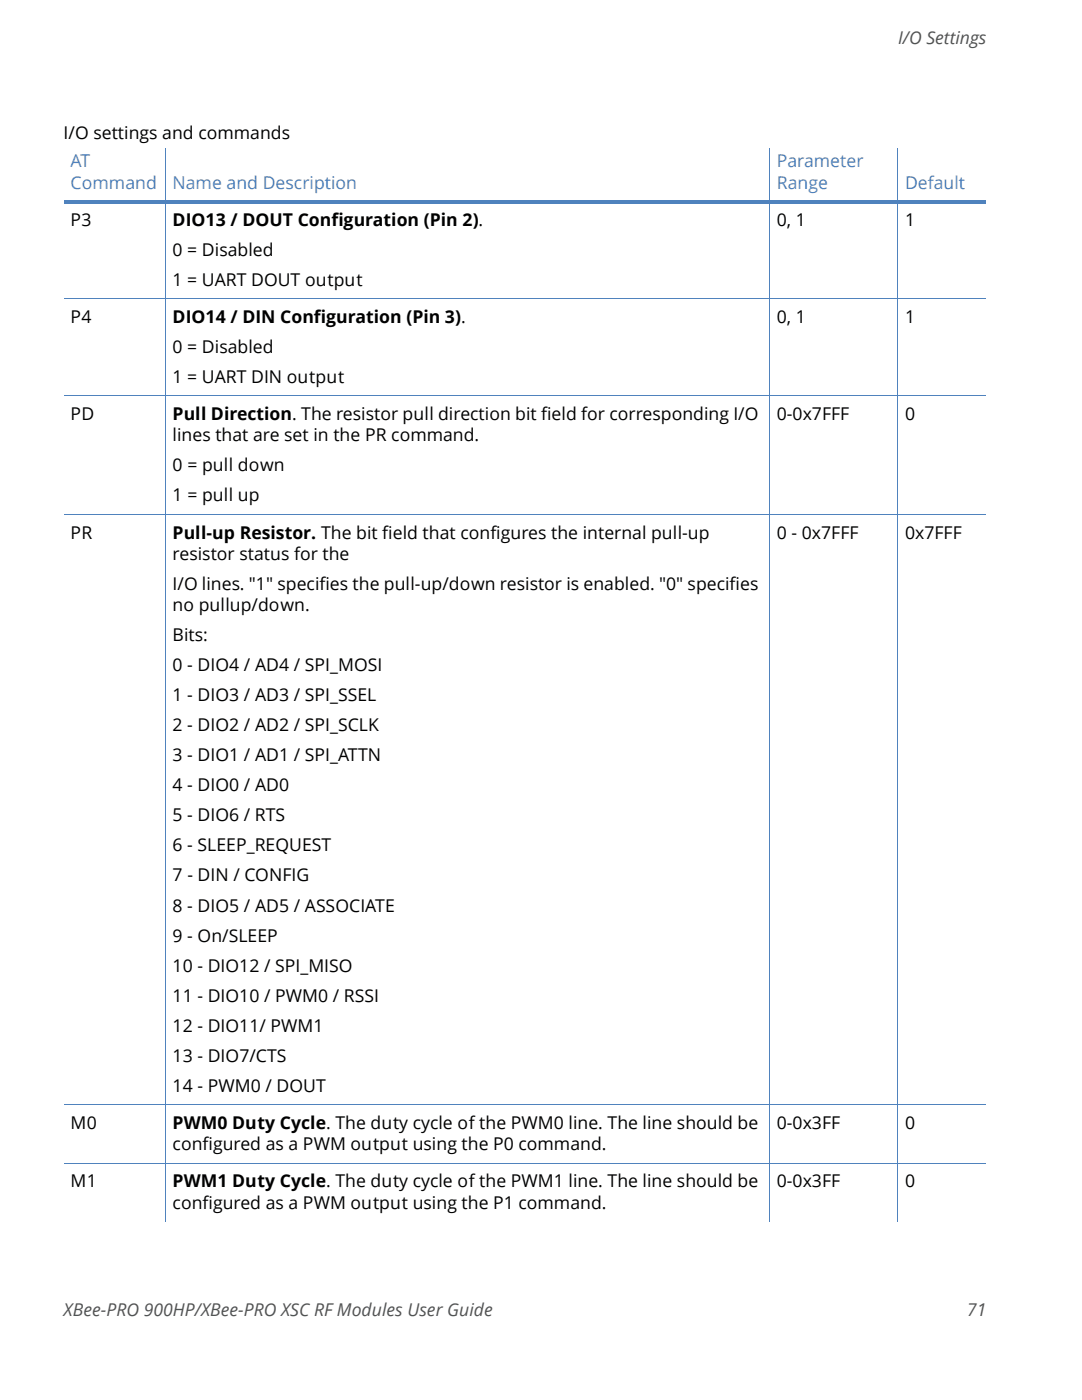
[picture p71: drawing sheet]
<svg xmlns="http://www.w3.org/2000/svg" width="216mm" height="279mm" viewBox="0 0 216 279" stroke-linecap="round" stroke-linejoin="round" font-family="sans-serif">
<defs><g id="words">
<g font-size="3.5" fill="#4f5454">
<text x="179.2" y="8.7">I/O Settings</text>
<text x="12.7" y="262.7">XBee-PRO 900HP/XBee-PRO XSC RF Modules User Guide</text>
<text x="193" y="262.7">71</text>
</g>
<g font-size="3.5">
<text x="12.7" y="27.7">I/O settings and commands</text>
<text x="14.1" y="45">P3</text>
<text x="34.4" y="45">DIO13 / DOUT Configuration (Pin 2).</text>
<text x="155" y="45">0, 1</text>
<text x="180.6" y="45">1</text>
<text x="34.4" y="51">0 = Disabled</text>
<text x="34.4" y="57">1 = UART DOUT output</text>
<text x="14.1" y="64.4">P4</text>
<text x="34.4" y="64.4">DIO14 / DIN Configuration (Pin 3).</text>
<text x="155" y="64.4">0, 1</text>
<text x="180.6" y="64.4">1</text>
<text x="34.4" y="70.4">0 = Disabled</text>
<text x="34.4" y="76.4">1 = UART DIN output</text>
<text x="14.1" y="83.8">PD</text>
<text x="34.4" y="83.8">Pull Direction. The resistor pull direction bit field for corresponding I/O</text>
<text x="155" y="83.8">0-0x7FFF</text>
<text x="180.6" y="83.8">0</text>
<text x="34.4" y="88.1">lines that are set in the PR command.</text>
<text x="34.4" y="94.1">0 = pull down</text>
<text x="34.4" y="100.1">1 = pull up</text>
<text x="14.1" y="107.5">PR</text>
<text x="34.4" y="107.5">Pull-up Resistor. The bit field that configures the internal pull-up</text>
<text x="155" y="107.5">0 - 0x7FFF</text>
<text x="180.6" y="107.5">0x7FFF</text>
<text x="34.4" y="111.7">resistor status for the</text>
<text x="34.4" y="117.7">I/O lines. &quot;1&quot; specifies the pull-up/down resistor is enabled. &quot;0&quot; specifies</text>
<text x="34.4" y="121.9">no pullup/down.</text>
<text x="34.4" y="127.9">Bits:</text>
<text x="34.4" y="133.9">0 - DIO4 / AD4 / SPI_MOSI</text>
<text x="34.4" y="139.9">1 - DIO3 / AD3 / SPI_SSEL</text>
<text x="34.4" y="145.9">2 - DIO2 / AD2 / SPI_SCLK</text>
<text x="34.4" y="151.9">3 - DIO1 / AD1 / SPI_ATTN</text>
<text x="34.4" y="157.9">4 - DIO0 / AD0</text>
<text x="34.4" y="163.9">5 - DIO6 / RTS</text>
<text x="34.4" y="169.9">6 - SLEEP_REQUEST</text>
<text x="34.4" y="175.9">7 - DIN / CONFIG</text>
<text x="34.4" y="181.9">8 - DIO5 / AD5 / ASSOCIATE</text>
<text x="34.4" y="187.9">9 - On/SLEEP</text>
<text x="34.4" y="193.9">10 - DIO12 / SPI_MISO</text>
<text x="34.4" y="199.9">11 - DIO10 / PWM0 / RSSI</text>
<text x="34.4" y="205.9">12 - DIO11/ PWM1</text>
<text x="34.4" y="211.9">13 - DIO7/CTS</text>
<text x="34.4" y="217.9">14 - PWM0 / DOUT</text>
<text x="14.1" y="225.3">M0</text>
<text x="34.4" y="225.3">PWM0 Duty Cycle. The duty cycle of the PWM0 line. The line should be</text>
<text x="155" y="225.3">0-0x3FF</text>
<text x="180.6" y="225.3">0</text>
<text x="34.4" y="229.5">configured as a PWM output using the P0 command.</text>
<text x="14.1" y="237">M1</text>
<text x="34.4" y="237">PWM1 Duty Cycle. The duty cycle of the PWM1 line. The line should be</text>
<text x="155" y="237">0-0x3FF</text>
<text x="180.6" y="237">0</text>
<text x="34.4" y="241.2">configured as a PWM output using the P1 command.</text>
</g>
<g font-size="3.5" fill="#4f82bd">
<text x="14.1" y="33.4">AT</text>
<text x="155" y="33.4">Parameter</text>
<text x="14.1" y="37.6">Command</text>
<text x="34.4" y="37.6">Name and Description</text>
<text x="155" y="37.6">Range</text>
<text x="180.6" y="37.6">Default</text>
</g>
</g></defs>
<path d="M33 29.6v214.2M153.6 29.6v214.2M179.2 29.6v214.2" fill="none" stroke="#4f82bd" stroke-width=".2"/>
<path d="M12.7 39.9h184v.7h-184z" fill="#4f82bd"/>
<path d="M12.7 59.6h184M12.7 79h184M12.7 102.7h184M12.7 220.5h184M12.7 232.1h184" fill="none" stroke="#4f82bd" stroke-width=".2"/>
<use href="#words"/>
</svg>
